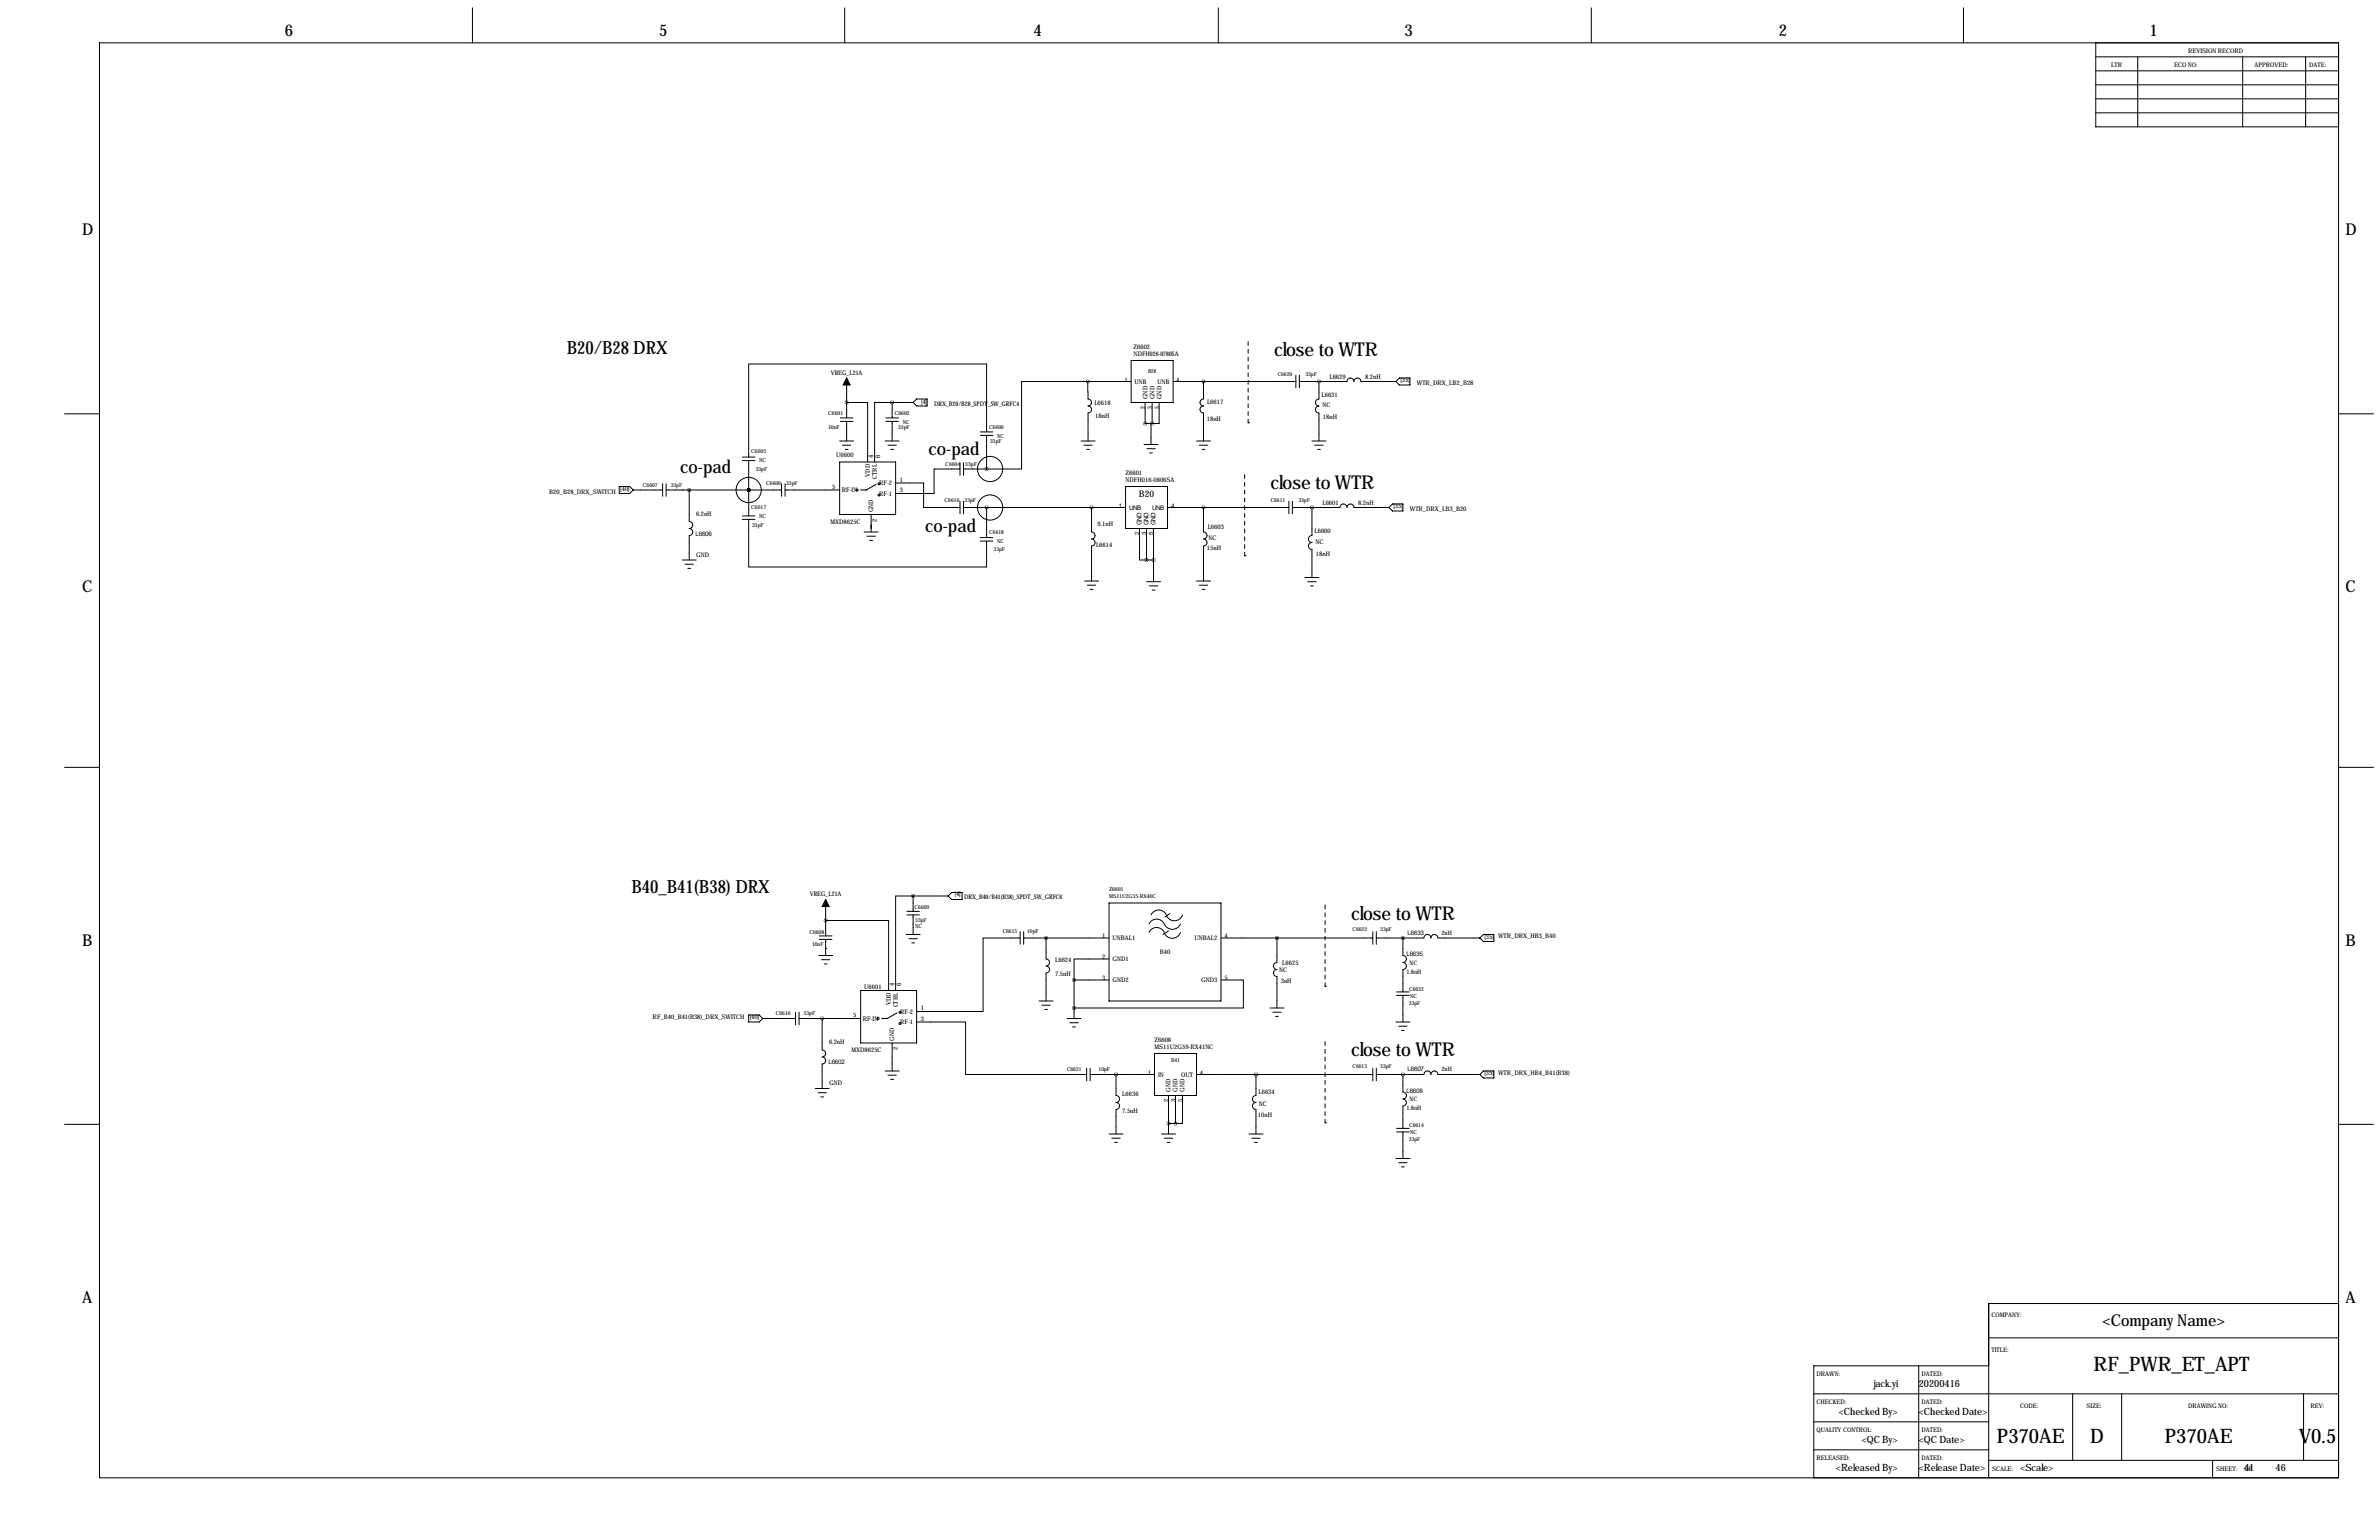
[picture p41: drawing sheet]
<svg xmlns="http://www.w3.org/2000/svg" width="864mm" height="559mm" viewBox="0 0 864 559" stroke-linecap="round" stroke-linejoin="round" font-family="sans-serif">
<defs><g id="words">
<g font-size="7.3">
<text x="760" y="497.6">RF_PWR_ET_APT</text>
<text x="724.9" y="523.4">P370AE</text>
<text x="758.8" y="523.4">D</text>
<text x="785.9" y="523.4">P370AE</text>
<text x="834.4" y="523.4">V0.5</text>
</g>
<g font-size="6.9">
<text x="462.5" y="129.3">close to WTR</text>
<text x="461.2" y="177.6">close to WTR</text>
<text x="490.4" y="333.8">close to WTR</text>
<text x="490.4" y="383.3">close to WTR</text>
</g>
<g font-size="6.6">
<text x="205.7" y="128.3">B20/B28 DRX</text>
<text x="337.1" y="165.1">co-pad</text>
<text x="246.9" y="171.4">co-pad</text>
<text x="335.8" y="193">co-pad</text>
<text x="229.2" y="323.8">B40_B41(B38) DRX</text>
</g>
<g font-size="5.9">
<text x="103.4" y="13">6</text>
<text x="239.3" y="13">5</text>
<text x="375.2" y="13">4</text>
<text x="509.8" y="13">3</text>
<text x="645.7" y="13">2</text>
<text x="780.3" y="13">1</text>
<text x="29.8" y="85.4">D</text>
<text x="851.5" y="85.4">D</text>
<text x="29.8" y="214.9">C</text>
<text x="851.5" y="214.9">C</text>
<text x="29.8" y="343.2">B</text>
<text x="851.5" y="343.2">B</text>
<text x="29.8" y="472.7">A</text>
<text x="851.5" y="472.7">A</text>
<text x="763.2" y="481.1">&lt;Company Name&gt;</text>
</g>
<g font-size="3.6">
<text x="680.2" y="503.2">jack.yi</text>
<text x="696.5" y="503.2">20200416</text>
<text x="667.5" y="513.3">&lt;Checked By&gt;</text>
<text x="696.5" y="513.3">&lt;Checked Date&gt;</text>
<text x="675.8" y="523.5">&lt;QC By&gt;</text>
<text x="696.5" y="523.5">&lt;QC Date&gt;</text>
<text x="666.4" y="533.6">&lt;Released By&gt;</text>
<text x="696.5" y="533.6">&lt;Release Date&gt;</text>
<text x="733.3" y="533.6">&lt;Scale&gt;</text>
<text x="814.6" y="533.6">41</text>
<text x="826.1" y="533.6">46</text>
</g>
<text font-size="3.3" x="413.5" y="180.2">B20</text>
<g font-size="2.3">
<text x="794.3" y="19.4">REVISION RECORD</text>
<text x="766.4" y="24.4">LTR</text>
<text x="789.2" y="24.4">ECO NO:</text>
<text x="818.4" y="24.4">APPROVED:</text>
<text x="838.3" y="24.4">DATE:</text>
<text x="411.5" y="126.5">Z6602</text>
<text x="411.5" y="129.1">NDFH026-0780SA</text>
<text x="301.5" y="135.9">VREG_L21A</text>
<text x="482.6" y="137.7">L6629</text>
<text x="495.6" y="137.7">8.2nH</text>
<text x="408.3" y="138.4">1</text>
<text x="411.9" y="139.3">UNB</text>
<text x="420.2" y="139.3">UNB</text>
<text x="427.1" y="138.4">4</text>
<text x="508.4" y="138.7">[35]</text>
<text x="514.3" y="139.7">WTR_DRX_LB2_B28</text>
<text x="334.4" y="146.5">[4]</text>
<text x="339.1" y="147.3">DRX_B20/B28_SPDT_SW</text>
<text x="362.5" y="147.3">_GRFC4</text>
<text x="397.3" y="146.8">L6618</text>
<text x="415.7" y="148.4" transform="rotate(-90 415.7 148.4)">2</text>
<text x="416.5" y="144.8" transform="rotate(-90 416.5 144.8)">GND</text>
<text x="418.2" y="148.4" transform="rotate(-90 418.2 148.4)">3</text>
<text x="419.1" y="144.8" transform="rotate(-90 419.1 144.8)">GND</text>
<text x="420.8" y="148.4" transform="rotate(-90 420.8 148.4)">5</text>
<text x="421.6" y="144.8" transform="rotate(-90 421.6 144.8)">GND</text>
<text x="438.2" y="146.6">L6617</text>
<text x="479.7" y="144">L6631</text>
<text x="480.1" y="147.8">NC</text>
<text x="397.6" y="151.6">18nH</text>
<text x="438.1" y="152.7">18nH</text>
<text x="480.3" y="152.2">18nH</text>
<text x="303.6" y="165.9">U6600</text>
<text x="317" y="166.1" transform="rotate(-90 317 166.1)">4</text>
<text x="319.5" y="166.1" transform="rotate(-90 319.5 166.1)">6</text>
<text x="315.7" y="173" transform="rotate(-90 315.7 173)">VDD</text>
<text x="318.3" y="173.8" transform="rotate(-90 318.3 173.8)">CTRL</text>
<text x="408.6" y="172.2">Z6601</text>
<text x="199.4" y="179.1">B20_B28_DRX_SWITCH</text>
<text x="225.2" y="178.1">[40]</text>
<text x="302.1" y="177.3">5</text>
<text x="305.6" y="178.6">RF-IN</text>
<text x="319.1" y="176">RF-2</text>
<text x="319.1" y="179.8">RF-1</text>
<text x="326.6" y="174.8">1</text>
<text x="326.6" y="178.6">3</text>
<text x="408.6" y="174.8">NDFH016-0806SA</text>
<text x="317" y="185.9" transform="rotate(-90 317 185.9)">GND</text>
<text x="406.1" y="184.1">1</text>
<text x="409.9" y="184.9">UNB</text>
<text x="418.2" y="184.9">UNB</text>
<text x="425.1" y="184.1">4</text>
<text x="480.1" y="183.4">L6601</text>
<text x="493" y="183.4">8.2nH</text>
<text x="505.8" y="184.4">[35]</text>
<text x="511.8" y="185.4">WTR_DRX_LB3_B20</text>
<text x="252.7" y="187.2">6.2nH</text>
<text x="301.5" y="190">MXD8625C</text>
<text x="318.3" y="189.4" transform="rotate(-90 318.3 189.4)">2</text>
<text x="398.4" y="191">9.1nH</text>
<text x="414.4" y="190.5" transform="rotate(-90 414.4 190.5)">GND</text>
<text x="417" y="190.5" transform="rotate(-90 417 190.5)">GND</text>
<text x="419.5" y="190.5" transform="rotate(-90 419.5 190.5)">GND</text>
<text x="438.4" y="191.8">L6603</text>
<text x="252.5" y="194.3">L6606</text>
<text x="413.7" y="194.2" transform="rotate(-90 413.7 194.2)">2</text>
<text x="416.2" y="194.2" transform="rotate(-90 416.2 194.2)">3</text>
<text x="418.7" y="194.2" transform="rotate(-90 418.7 194.2)">5</text>
<text x="438.7" y="196.1">NC</text>
<text x="477.2" y="193.6">L6600</text>
<text x="477.6" y="197.4">NC</text>
<text x="252.7" y="201.9">GND</text>
<text x="397.9" y="198.6">L6614</text>
<text x="438.1" y="199.7">15nH</text>
<text x="477.7" y="201.7">18nH</text>
<text x="293.9" y="325.1">VREG_L21A</text>
<text x="346.6" y="325.3">[4]</text>
<text x="350" y="326.1">DRX_B40/B41(B38)_SPDT_SW</text>
<text x="378.2" y="326.1">_GRFC6</text>
<text x="400.1" y="340.4">1</text>
<text x="403.9" y="341.1">UNBAL1</text>
<text x="433.7" y="341.1">UNBAL2</text>
<text x="444.5" y="340.4">4</text>
<text x="511" y="339.1">L6633</text>
<text x="538.9" y="340.6">[35]</text>
<text x="543.8" y="340.4">WTR_DRX_HB3_B40</text>
<text x="400.1" y="348">2</text>
<text x="421" y="346.2">B40</text>
<text x="510.5" y="347">L6635</text>
<text x="383" y="349.1">L6624</text>
<text x="403.9" y="348.7">GND1</text>
<text x="464.4" y="352.6">NC</text>
<text x="465.5" y="350.3">L6625</text>
<text x="313.7" y="358.9">U6601</text>
<text x="324.6" y="357.9" transform="rotate(-90 324.6 357.9)">4</text>
<text x="327.2" y="357.9" transform="rotate(-90 327.2 357.9)">6</text>
<text x="383" y="354.1">7.5nH</text>
<text x="400.1" y="355.6">3</text>
<text x="403.9" y="356.4">GND2</text>
<text x="436" y="356.4">GND3</text>
<text x="444.5" y="355.6">5</text>
<text x="464.9" y="356.7">3nH</text>
<text x="323.3" y="364.8" transform="rotate(-90 323.3 364.8)">VDD</text>
<text x="325.9" y="365.6" transform="rotate(-90 325.9 365.6)">CTRL</text>
<text x="236.9" y="369.6">RF_B40_B41(B38)_DRX_SWITCH</text>
<text x="272.2" y="369.8">[40]</text>
<text x="309.7" y="369.1">5</text>
<text x="313.2" y="370.3">RF-IN</text>
<text x="326.7" y="367.8">RF-2</text>
<text x="326.7" y="371.6">RF-1</text>
<text x="334.3" y="366.5">1</text>
<text x="334.3" y="370.3">3</text>
<text x="324.6" y="377.7" transform="rotate(-90 324.6 377.7)">GND</text>
<text x="419.1" y="378">Z6608</text>
<text x="300.9" y="379">6.2nH</text>
<text x="309.1" y="381.8">MXD8625C</text>
<text x="325.9" y="381.2" transform="rotate(-90 325.9 381.2)">2</text>
<text x="419.1" y="380.5">MS11U2G59-RX41NC</text>
<text x="300.7" y="386.1">L6602</text>
<text x="416.6" y="389.9">1</text>
<text x="435.6" y="389.9">4</text>
<text x="511" y="388.6">L6607</text>
<text x="543.8" y="389.9">WTR_DRX_HB4_B41(B38)</text>
<text x="301" y="393.7">GND</text>
<text x="420.4" y="390.7">IN</text>
<text x="428.7" y="390.7">OUT</text>
<text x="538.9" y="390.2">[35]</text>
<text x="407.4" y="397.6">L6636</text>
<text x="424.2" y="400" transform="rotate(-90 424.2 400)">2</text>
<text x="424.9" y="396.2" transform="rotate(-90 424.9 396.2)">GND</text>
<text x="426.7" y="400" transform="rotate(-90 426.7 400)">3</text>
<text x="427.5" y="396.2" transform="rotate(-90 427.5 396.2)">GND</text>
<text x="429.3" y="400" transform="rotate(-90 429.3 400)">5</text>
<text x="430" y="396.2" transform="rotate(-90 430 396.2)">GND</text>
<text x="456.9" y="397">L6634</text>
<text x="457" y="401.3">NC</text>
<text x="510.5" y="396.5">L6608</text>
<text x="407.4" y="403.9">7.5nH</text>
<text x="456.6" y="405.1">10nH</text>
<text x="722.9" y="477.8">COMPANY:</text>
<text x="722.9" y="490.5">TITLE:</text>
<text x="659.4" y="499.4">DRAWN:</text>
<text x="697.5" y="499.4">DATED:</text>
<text x="659.4" y="509.6">CHECKED:</text>
<text x="697.5" y="509.6">DATED:</text>
<text x="733.3" y="510.8">CODE:</text>
<text x="757.5" y="510.8">SIZE:</text>
<text x="794.3" y="510.8">DRAWING NO:</text>
<text x="838.8" y="510.8">REV:</text>
<text x="659.4" y="519.7">QUALITY CONTROL:</text>
<text x="697.5" y="519.7">DATED:</text>
<text x="659.4" y="529.9">RELEASED:</text>
<text x="697.5" y="529.9">DATED:</text>
<text x="723.2" y="533.7">SCALE:</text>
<text x="804.5" y="533.7">SHEET:</text>
<text x="814.7" y="533.7">OF</text>
</g>
<g font-size="2.2">
<text x="523.3" y="339.1">2nH</text>
<text x="510.5" y="353.3">1.8nH</text>
<text x="511.7" y="350">NC</text>
<text x="523.3" y="388.6">2nH</text>
<text x="511.7" y="399.5">NC</text>
<text x="510.5" y="402.8">1.8nH</text>
</g>
<g font-size="2">
<text x="416.8" y="135.3">B28</text>
<text x="463.8" y="136.5">C6620</text>
<text x="473.9" y="136.5">33pF</text>
<text x="300.6" y="155.6">10nF</text>
<text x="300.7" y="150.5">C6601</text>
<text x="324.8" y="150.5">C6602</text>
<text x="326" y="155.6">33pF</text>
<text x="327.7" y="153.7">NC</text>
<text x="359.1" y="155.6">C6606</text>
<text x="359.4" y="160.7">33pF</text>
<text x="361.9" y="158.8">NC</text>
<text x="272.7" y="164.5">C6605</text>
<text x="275.6" y="167.7">NC</text>
<text x="274.3" y="170.8">33pF</text>
<text x="343.2" y="169.1">C6604</text>
<text x="350.4" y="169.1">33pF</text>
<text x="233.3" y="176.6">C6607</text>
<text x="243.5" y="176.6">33pF</text>
<text x="278.1" y="175.9">C6600</text>
<text x="285.4" y="175.9">33pF</text>
<text x="272.7" y="184.8">C6617</text>
<text x="342.9" y="182.3">C6616</text>
<text x="350.2" y="182.3">33pF</text>
<text x="461.3" y="182.2">C6611</text>
<text x="471.3" y="182.2">33pF</text>
<text x="273" y="191.2">33pF</text>
<text x="275.6" y="188">NC</text>
<text x="359.1" y="193.7">C6618</text>
<text x="361.9" y="196.9">NC</text>
<text x="360.7" y="200">33pF</text>
<text x="402.6" y="323.2">Z6605</text>
<text x="332" y="329.9">C6609</text>
<text x="402.6" y="325.8">MS11U2G35-RX40C</text>
<text x="332.2" y="334.5">33pF</text>
<text x="293.8" y="338.8">C6608</text>
<text x="332.2" y="336.8">NC</text>
<text x="364" y="338.7">C6615</text>
<text x="372.9" y="338.7">10pF</text>
<text x="491" y="337.9">C6622</text>
<text x="501" y="337.9">33pF</text>
<text x="294.8" y="343.4">10nF</text>
<text x="511.6" y="359.4">C6632</text>
<text x="511.4" y="364.5">33pF</text>
<text x="511.9" y="361.9">NC</text>
<text x="281.6" y="368.3">C6610</text>
<text x="291.7" y="368.3">33pF</text>
<text x="387.3" y="388.7">C6621</text>
<text x="398.8" y="388.7">10pF</text>
<text x="425.1" y="385.5">B41</text>
<text x="491" y="387.4">C6613</text>
<text x="501" y="387.4">33pF</text>
<text x="511.6" y="408.9">C6614</text>
<text x="511.9" y="411.5">NC</text>
<text x="511.4" y="414">33pF</text>
</g>
</g></defs>
<g fill="none" stroke="#000" stroke-width=".36">
<path d="M36.1 15.5h812.8v520.7h-812.8zM171.5 2.8v12.7M306.6 2.8v12.7M442.3 2.8v12.7M577.6 2.8v12.7M712.8 2.8v12.7M760.8 15.5v30.5h88.1M760.8 35.9h88.1M760.8 30.8h88.1M760.8 25.7h88.1M760.8 20.6h88.1M776 20.6v25.4"/>
<path d="M814.1 20.6v25.4M837 20.6v25.4M760.8 40.9h88.1M307.3 137.2v14.4M394.9 138.4l.1 6.4a1.27 1.27 0 0 1 1.2 1.3 1.27 1.27 0 0 1-1.2 1.2 1.27 1.27 0 0 1 1.2 1.3 1.27 1.27 0 0 1-1.2 1.3v10.1M394.9 138.4h-24.1v31.8h-12.7M394.9 138.4h15.7M410.6 130.8h15.3v15.3h-15.3zM425.9 138.4h44.5M436.9 138.4v6.4a1.27 1.27 0 0 0-1.3 1.3 1.27 1.27 0 0 0 1.3 1.2 1.27 1.27 0 0 0-1.3 1.3 1.27 1.27 0 0 0 1.3 1.3v10.1M470.4 136.1v4.6M471.7 138.4h17.2a1.27 1.27 0 0 1 1.3-1.2 1.27 1.27 0 0 1 1.3 1.2 1.27 1.27 0 0 1 1.3-1.2 1.27 1.27 0 0 1 1.2 1.2h12.7"/>
<path d="M471.7 136.1v4.6M478.8 138.4v6.4a1.27 1.27 0 0 0-1.3 1.2 1.27 1.27 0 0 0 1.3 1.3 1.27 1.27 0 0 0-1.3 1.3 1.27 1.27 0 0 0 1.3 1.3v10.1M508 137.2h3.8v2.5h-3.8l-1.3-1.3zM23.4 150.2h12.7M305.1 152.9h4.5M305.1 151.6h4.5M307.3 146.1h7.7v21.5M307.3 152.9v7.1M321.6 152.9h4.5M321.6 151.6h4.5M323.8 146.1h-6.3v21.5M323.8 146.1h7.7"/>
<path d="M323.8 146.1v5.5M323.8 152.9v7.1M331.5 146.1l1.2-1.3h3.8v2.5h-3.8zM355.9 158h4.5M355.9 156.7h4.5M358.1 156.7v-24.6h-86.3v33.8M358.1 158v12.2M415.7 153.7h2.1v7.6M415.7 153.7h.1M415.7 146.1v7.6M418.2 153.7h.1M418.2 146.1v7.6"/>
<path d="M420.8 146.1v7.6h-5.1M848.9 150.2h12.7M224.8 176.5h3.8l1.3 1.3-1.3 1.3h-3.8zM229.9 177.8h10.6M240.5 175.5v4.6M241.8 177.8h41.9M241.8 175.5v4.6M247.6 177.8h.1M250.2 177.8v11.4a1.27 1.27 0 0 1 1.3 1.3 1.27 1.27 0 0 1-1.3 1.3 1.27 1.27 0 0 1 1.3 1.2 1.27 1.27 0 0 1-1.3 1.3v8.9M269.5 165.9h4.6M269.5 167.1h4.6M271.8 177.8h.1"/>
<path d="M271.8 167.1v20.1M283.7 175.5v4.6M285 177.8h19.8M285 175.5v4.6M304.8 167.6h20.3v19.1h-20.3zM304.8 160h5.1M305.8 161.5h3.1M306.8 163.1h1M321.3 160h5.1M322.3 161.5h3.1M323.3 163.1h1.1M325.1 175.3h10.2v8.8h13.2"/>
<path d="M348.5 170.2h-9.4v8.9h-14M348.5 167.9v4.6M349.8 170.2h8.3M349.8 167.9v4.6M392.4 160h5.1M393.4 161.5h3.1M394.5 163.1h1M408.6 176.5h15.2v15.3h-15.2zM415.3 161.3h5.1M416.3 162.8h3.1M417.3 164.3h1M434.3 160h5.1"/>
<path d="M435.4 161.5h3M436.4 163.1h1M476.2 160h5.1M477.3 161.5h3M478.3 163.1h1M269.5 188.5h4.6M269.5 187.2h4.6M271.8 188.5v17.2h86.3v-9.4M313.7 193h5.1M314.7 194.6h3.1M315.7 196.1h1M316.2 186.7v6.3"/>
<path d="M348.5 181.9v4.5M349.8 184.1h58.8M349.8 181.9v4.5M355.9 195.1h4.5M355.9 196.3h4.5M358.1 184.1v11M396.2 184.1v8.9a1.27 1.27 0 0 1 1.3 1.3 1.27 1.27 0 0 1-1.3 1.3 1.27 1.27 0 0 1 1.3 1.3 1.27 1.27 0 0 1-1.3 1.2v12.7M413.7 191.8v11.4h2.5M416.2 191.8v11.4M418.7 191.8v19.3M423.8 184.1h44.1M436.9 184.1v8.9a1.27 1.27 0 0 1 1.3 1.3 1.27 1.27 0 0 1-1.3 1.3 1.27 1.27 0 0 1 1.3 1.3 1.27 1.27 0 0 1-1.3 1.2v12.7"/>
<path d="M467.9 181.9v4.5M469.1 184.1h17.3a1.27 1.27 0 0 1 1.3-1.2 1.27 1.27 0 0 1 1.2 1.2 1.27 1.27 0 0 1 1.3-1.2 1.27 1.27 0 0 1 1.3 1.2h12.7M469.1 181.9v4.5M476.2 184.1v10.2a1.27 1.27 0 0 0-1.2 1.3 1.27 1.27 0 0 0 1.2 1.2 1.27 1.27 0 0 0-1.2 1.3 1.27 1.27 0 0 0 1.2 1.3v10.2M504.2 184.1l1.3-1.2h3.8v2.5h-3.8zM247.6 203.2h5.1M248.7 204.7h3M249.7 206.2h1M393.7 210.8h5.1M394.7 212.3h3.1M395.7 213.9h1M416.2 211.1h5.1"/>
<path d="M416.2 203.2h2.5M417.2 212.6h3.1M418.2 214.1h1.1M434.3 210.8h5.1M435.4 212.3h3M436.4 213.9h1M473.7 209.6h5.1M474.7 211.1h3.1M475.7 212.6h1.1M23.4 278.4h12.7M848.9 278.4h12.7M297.4 339.6h4.6"/>
<path d="M299.7 334h22.9v25.4M299.7 326.4v13.2M328.9 339.1h5.1M329.2 332h4.6M329.2 330.7h4.6M331.5 325.1h-6.4v34.3M331.5 325.1v5.6M331.5 332v7.1M331.5 325.1h12.7M344.2 325.1l1.2-1.3h3.8v2.6h-3.8zM370.3 338.1v4.5M371.6 338.1v4.5"/>
<path d="M402.6 327.7h40.6v35.5h-40.6zM417.1 338.3a3 3 0 0 1 2.8-1.8 3 3 0 0 1 2.7 1.8M417.1 335.3a3.2 3.2 0 0 1 3.1-1.8 3.2 3.2 0 0 1 2.8 2.3 3.2 3.2 0 0 0 5.5-.5M417.9 332a3 3 0 0 1 2.7-1.8 3 3 0 0 1 2.8 1.8M424.2 337.8l-2.1 1.3M424.7 331.5l-1.8 1.2M428.5 338.3a3.1 3.1 0 0 1-2.8 2.2 3.1 3.1 0 0 1-3-1.9M429.3 332a3.1 3.1 0 0 1-2.9 2.1 3.1 3.1 0 0 1-3-1.9M498.3 338.1v4.5M499.6 338.1v4.5M297.2 346.7h5.1M297.4 340.9h4.6"/>
<path d="M298.2 348.2h3M299.2 349.8h1M299.7 344.2h.1M299.7 340.9v5.8M312.4 359.4h20.3v19.1h-20.3zM329.9 340.6h3.1M331 342.1h1M370.3 340.4h-13.4v26.6h-24.2M371.6 340.4h31M379.7 340.4v7.6a1.27 1.27 0 0 1 1.3 1.2 1.27 1.27 0 0 1-1.3 1.3 1.27 1.27 0 0 1 1.3 1.3 1.27 1.27 0 0 1-1.3 1.3v10.1M389.9 355.6h12.7M389.9 355.6v14"/>
<path d="M402.6 348h-12.7v7.6M443.2 355.6h8.2v10.2h-61.5M443.2 340.4h55.1M463.5 340.4v8.8a1.27 1.27 0 0 0-1.2 1.3 1.27 1.27 0 0 0 1.2 1.3 1.27 1.27 0 0 0-1.2 1.3 1.27 1.27 0 0 0 1.2 1.2v11.5M499.6 340.4h17.3a1.27 1.27 0 0 1 1.3-1.3 1.27 1.27 0 0 1 1.2 1.3 1.27 1.27 0 0 1 1.3-1.3 1.27 1.27 0 0 1 1.3 1.3h15.2M507 359.9h4.6M509.3 340.4v6.3a1.27 1.27 0 0 1 1.2 1.3 1.27 1.27 0 0 1-1.2 1.2 1.27 1.27 0 0 1 1.2 1.3 1.27 1.27 0 0 1-1.2 1.3v8.1M537.2 340.4l1.3-1.3h3.8v2.5h-3.8zM271.8 368.3h3.8l1.3 1.3-1.3 1.2h-3.8zM276.9 369.6h11.9M288.8 367.3v4.6M290.1 369.6h22.3"/>
<path d="M290.1 367.3v4.6M295.9 369.6h.1M298.4 369.6v11.4a1.27 1.27 0 0 1 1.3 1.3 1.27 1.27 0 0 1-1.3 1.2 1.27 1.27 0 0 1 1.3 1.3 1.27 1.27 0 0 1-1.3 1.3v8.9M323.8 378.5v10.1M332.7 370.8h17.8v19.1h44M377.2 363.2h5.1M378.2 364.7h3.1M379.2 366.3h1M387.3 369.6h5.1M388.4 371.1h3M389.4 372.6h1M461 365.8h5.1"/>
<path d="M462 367.3h3.1M463 368.8h1.1M506.7 370.8h5.1M507 361.2h4.6M507.7 372.4h3.1M508.8 373.9h1M509.3 361.2v9.6M295.9 395h5.1M296.9 396.5h3.1M297.9 398h1.1M321.3 388.6h5.1M322.3 390.1h3.1"/>
<path d="M323.3 391.7h1.1M394.5 387.6v4.6M395.7 389.9h23.4M395.7 387.6v4.6M405.1 389.9v7.6a1.27 1.27 0 0 1 1.3 1.3 1.27 1.27 0 0 1-1.3 1.2 1.27 1.27 0 0 1 1.3 1.3 1.27 1.27 0 0 1-1.3 1.3v8.9M419.1 382.3h15.2v15.2h-15.2zM424.2 397.5v14M426.7 397.5v10.2M429.3 397.5v10.2h-2.6M434.3 389.9h64M455.9 389.9v7.6a1.27 1.27 0 0 0-1.2 1.3 1.27 1.27 0 0 0 1.2 1.2 1.27 1.27 0 0 0-1.2 1.3 1.27 1.27 0 0 0 1.2 1.3v8.9M498.3 387.6v4.6"/>
<path d="M499.6 389.9h17.3a1.27 1.27 0 0 1 1.3-1.3 1.27 1.27 0 0 1 1.2 1.3 1.27 1.27 0 0 1 1.3-1.3 1.27 1.27 0 0 1 1.3 1.3h15.2M499.6 387.6v4.6M509.3 389.9v6.3a1.27 1.27 0 0 1 1.2 1.3 1.27 1.27 0 0 1-1.2 1.3 1.27 1.27 0 0 1 1.2 1.2 1.27 1.27 0 0 1-1.2 1.3v8.1M538.5 388.6h3.8v2.6h-3.8l-1.3-1.3zM23.4 408h12.7M402.6 411.5h5.1M403.6 413h3.1M404.6 414.5h1M421.6 411.5h5.1M422.7 413h3M423.7 414.5h1M424.2 407.7h2.5"/>
<path d="M453.4 411.5h5.1M454.4 413h3.1M455.4 414.5h1M507 410.7h4.6M507 409.4h4.6M509.3 410.7v9.7M848.9 408h12.7M506.7 420.4h5.1M507.7 421.9h3.1M508.8 423.4h1M848.9 473h-127v63.2M696.5 495.6v40.6"/>
<path d="M721.9 495.6h-63.5v40.6M721.9 485.4h127M658.4 505.8h190.5M658.4 515.9h63.5M752.4 505.8v24.1M770.2 505.8v24.1M836.2 505.8v24.1M658.4 526.1h63.5M721.9 529.9h127M803.2 529.9v6.3"/>
<circle cx="271.8" cy="177.8" r="4.6"/>
<circle cx="311.2" cy="177.8" r=".36"/>
<circle cx="319.1" cy="175.6" r=".36"/>
<circle cx="319.1" cy="179.6" r=".36"/>
<circle cx="359.4" cy="170.2" r="4.6"/>
<circle cx="359.4" cy="184.2" r="4.6"/>
<circle cx="318.8" cy="369.6" r=".36"/>
<circle cx="326.7" cy="367.3" r=".36"/>
<circle cx="326.7" cy="371.4" r=".36"/>
</g>
<path d="M453.1 124v29.4M453.1 153.4h.5M451.8 172.2v29.5M451.8 201.7h.5M481 328.4v29.5M481 357.9h.5M481 378v29.4M481 407.4h.5" fill="none" stroke="#000" stroke-width=".36" stroke-dasharray="1.4 1.4"/>
<path d="M318 175.8l-3.5 2h-2.1M325.6 367.5l-3.5 2.1h-2.1" fill="none" stroke="#000" stroke-width=".38"/>
<path d="M307.3 137.2l1.3 2.5h-2.5zM299.7 326.4l1.3 2.5h-2.6z" fill="#000" stroke="#000" stroke-width=".36"/>
<path d="M394.8 138.4a.05 .05 0 0 0 .1 0 .05 .05 0 0 0-.1 0zM436.8 138.4a.05 .05 0 0 0 .1 0 .05 .05 0 0 0-.1 0zM418.2 153.7a.05 .05 0 0 0 .1 0 .05 .05 0 0 0-.1 0zM418.7 203.2a.05 .05 0 0 0 .1 0 .05 .05 0 0 0-.1 0zM416.2 203.2a.05 .05 0 0 0 .1 0 .05 .05 0 0 0-.1 0zM396.2 184.2a.05 .05 0 0 0 .1 0 .05 .05 0 0 0-.1 0zM436.8 184.2a.05 .05 0 0 0 .1 0 .05 .05 0 0 0-.1 0zM307.3 146.1a.05 .05 0 0 0 .1 0 .05 .05 0 0 0-.1 0zM323.8 146.1a.05 .05 0 0 0 .1 0 .05 .05 0 0 0-.1 0zM250.1 177.8a.05 .05 0 0 0 .1 0 .05 .05 0 0 0-.1 0zM271.7 177.8a.05 .05 0 0 0 .1 0 .05 .05 0 0 0-.1 0zM299.7 334a.05 .05 0 0 0 .1 0 .05 .05 0 0 0-.1 0zM331.4 325.1a.05 .05 0 0 0 .1 0 .05 .05 0 0 0-.1 0zM271.7 177.8a.05 .05 0 0 0 .1 0 .05 .05 0 0 0-.1 0zM358.1 184.2a.05 .05 0 0 0 .1 0 .05 .05 0 0 0-.1 0zM358.1 170.2a.05 .05 0 0 0 .1 0 .05 .05 0 0 0-.1 0zM478.7 138.4a.05 .05 0 0 0 .1 0 .05 .05 0 0 0-.1 0zM389.8 355.6a.05 .05 0 0 0 .1 0 .05 .05 0 0 0-.1 0zM379.7 340.4a.05 .05 0 0 0 .1 0 .05 .05 0 0 0-.1 0zM463.5 340.4a.05 .05 0 0 0 .1 0 .05 .05 0 0 0-.1 0zM405.1 389.9a.05 .05 0 0 0 .1 0 .05 .05 0 0 0-.1 0zM424.1 407.7a.05 .05 0 0 0 .1 0 .05 .05 0 0 0-.1 0zM426.7 407.7a.05 .05 0 0 0 .1 0 .05 .05 0 0 0-.1 0zM298.4 369.6a.05 .05 0 0 0 .1 0 .05 .05 0 0 0-.1 0zM389.8 365.8a.05 .05 0 0 0 .1 0 .05 .05 0 0 0-.1 0zM509.2 340.4a.05 .05 0 0 0 .1 0 .05 .05 0 0 0-.1 0zM455.9 389.9a.05 .05 0 0 0 .1 0 .05 .05 0 0 0-.1 0zM476.2 184.2a.05 .05 0 0 0 .1 0 .05 .05 0 0 0-.1 0zM509.2 389.9a.05 .05 0 0 0 .1 0 .05 .05 0 0 0-.1 0z" fill="#000" stroke="#000" stroke-width="1.3"/>
<use href="#words"/>
</svg>
